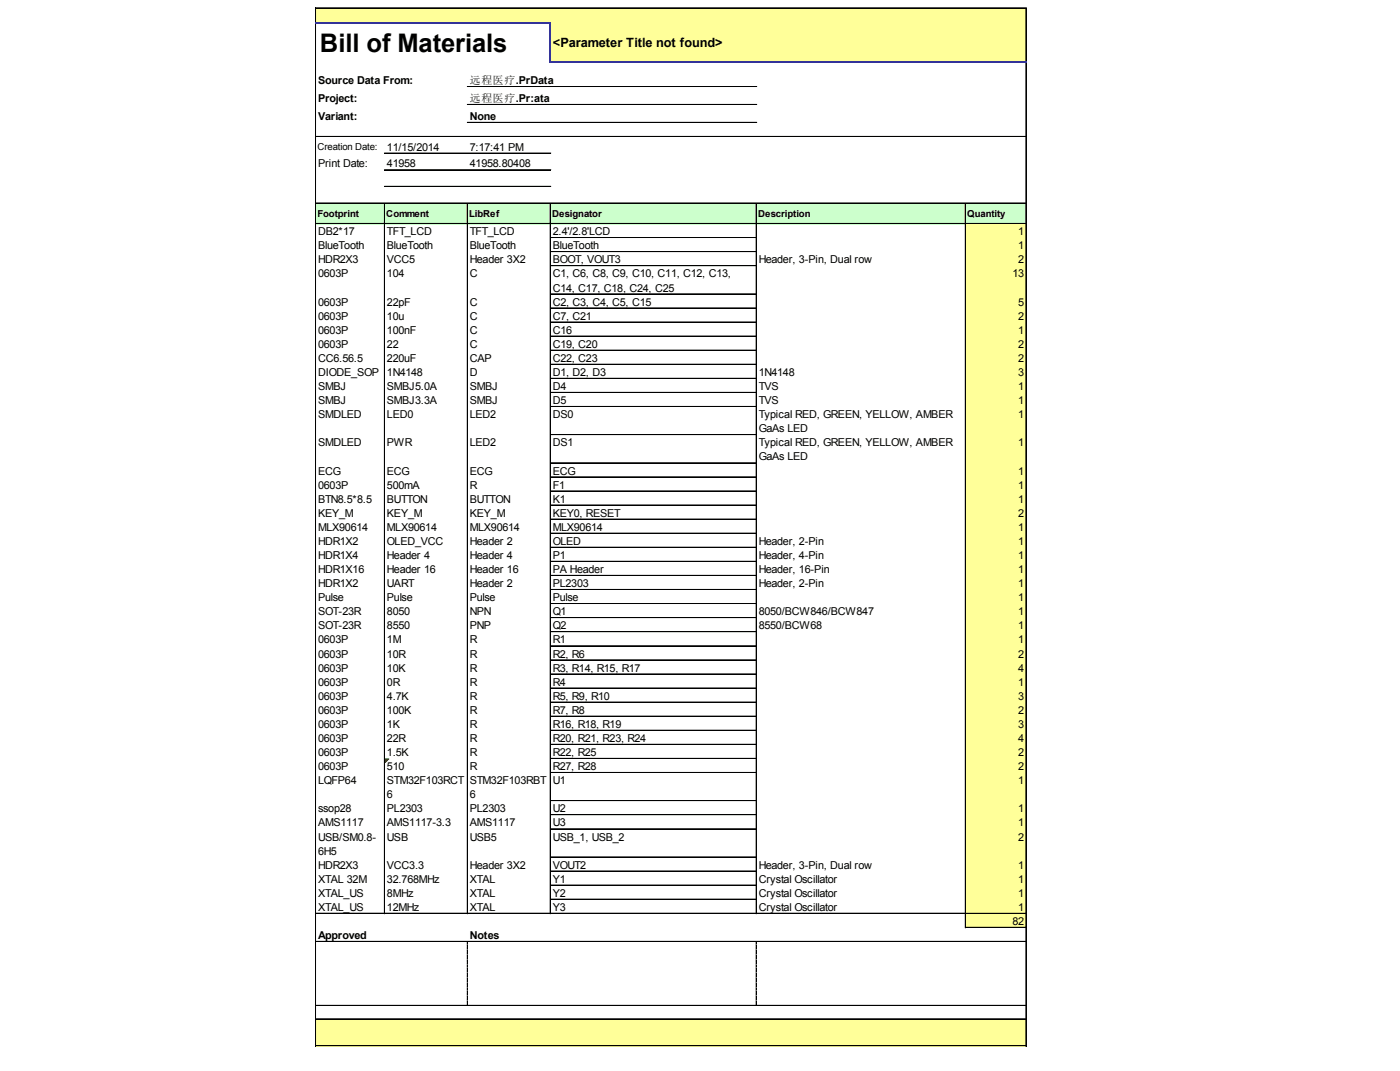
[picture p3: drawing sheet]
<svg xmlns="http://www.w3.org/2000/svg" width="271mm" height="207mm" viewBox="0 0 271 207" stroke-linecap="round" stroke-linejoin="round" font-family="sans-serif">
<defs><g id="words">
<text font-size="4.9" x="61.9" y="10.1">Bill of Materials</text>
<text font-size="2.5" x="107" y="9.1">&lt;Parameter Title not found&gt;</text>
<g font-size="2.1">
<text x="61.6" y="16.3">Source Data From:</text>
<text x="90.9" y="16.2">远程医疗.PrData</text>
<text x="61.6" y="19.7">Project:</text>
<text x="61.6" y="23.2">Variant:</text>
<text x="90.9" y="19.6">远程医疗.Pr:ata</text>
<text x="90.9" y="23.2">None</text>
<text x="74.9" y="29.1">11/15/2014</text>
<text x="90.9" y="29.1">7:17:41 PM</text>
<text x="61.6" y="32.4">Print Date:</text>
<text x="74.9" y="32.4">41958</text>
<text x="90.9" y="32.4">41958.80408</text>
<text x="61.6" y="45.5">DB2*17</text>
<text x="74.9" y="45.5">TFT_LCD</text>
<text x="90.9" y="45.5">TFT_LCD</text>
<text x="107" y="45.5">2.4'/2.8'LCD</text>
<text x="197.1" y="45.5">1</text>
<text x="61.6" y="48.2">BlueTooth</text>
<text x="61.6" y="50.9">HDR2X3</text>
<text x="61.6" y="53.6">0603P</text>
<text x="74.9" y="48.2">BlueTooth</text>
<text x="74.9" y="50.9">VCC5</text>
<text x="74.9" y="53.6">104</text>
<text x="90.9" y="48.2">BlueTooth</text>
<text x="90.9" y="50.9">Header 3X2</text>
<text x="90.9" y="53.6">C</text>
<text x="107" y="48.2">BlueTooth</text>
<text x="107" y="50.9">BOOT, VOUT3</text>
<text x="107" y="53.6">C1, C6, C8, C9, C10, C11, C12, C13,</text>
<text x="146.8" y="50.9">Header, 3-Pin, Dual row</text>
<text x="195.9" y="53.6">13</text>
<text x="197.1" y="48.2">1</text>
<text x="197.1" y="50.9">2</text>
<text x="61.6" y="59.1">0603P</text>
<text x="74.9" y="59.1">22pF</text>
<text x="90.9" y="59.1">C</text>
<text x="107" y="56.4">C14, C17, C18, C24, C25</text>
<text x="107" y="59.1">C2, C3, C4, C5, C15</text>
<text x="197.1" y="59.1">5</text>
<text x="61.6" y="61.8">0603P</text>
<text x="61.6" y="64.5">0603P</text>
<text x="74.9" y="61.8">10u</text>
<text x="74.9" y="64.5">100nF</text>
<text x="90.9" y="61.8">C</text>
<text x="90.9" y="64.5">C</text>
<text x="107" y="61.8">C7, C21</text>
<text x="107" y="64.5">C16</text>
<text x="197.1" y="61.8">2</text>
<text x="197.1" y="64.5">1</text>
<text x="61.6" y="67.3">0603P</text>
<text x="61.6" y="70">CC6.56.5</text>
<text x="74.9" y="67.3">22</text>
<text x="74.9" y="70">220uF</text>
<text x="90.9" y="67.3">C</text>
<text x="90.9" y="70">CAP</text>
<text x="107" y="67.3">C19, C20</text>
<text x="107" y="70">C22, C23</text>
<text x="197.1" y="67.3">2</text>
<text x="197.1" y="70">2</text>
<text x="61.6" y="72.7">DIODE_SOP</text>
<text x="61.6" y="75.4">SMBJ</text>
<text x="74.9" y="72.7">1N4148</text>
<text x="74.9" y="75.4">SMBJ5.0A</text>
<text x="90.9" y="72.7">D</text>
<text x="90.9" y="75.4">SMBJ</text>
<text x="107" y="72.7">D1, D2, D3</text>
<text x="107" y="75.4">D4</text>
<text x="146.8" y="72.7">1N4148</text>
<text x="146.8" y="75.4">TVS</text>
<text x="197.1" y="72.7">3</text>
<text x="197.1" y="75.4">1</text>
<text x="61.6" y="78.1">SMBJ</text>
<text x="61.6" y="80.9">SMDLED</text>
<text x="74.9" y="78.1">SMBJ3.3A</text>
<text x="74.9" y="80.9">LED0</text>
<text x="90.9" y="78.1">SMBJ</text>
<text x="90.9" y="80.9">LED2</text>
<text x="107" y="78.1">D5</text>
<text x="107" y="80.9">DS0</text>
<text x="146.8" y="78.1">TVS</text>
<text x="146.8" y="80.9">Typical RED, GREEN, YELLOW, AMBER</text>
<text x="146.8" y="83.6">GaAs LED</text>
<text x="197.1" y="78.1">1</text>
<text x="197.1" y="80.9">1</text>
<text x="61.6" y="86.3">SMDLED</text>
<text x="74.9" y="86.3">PWR</text>
<text x="90.9" y="86.3">LED2</text>
<text x="107" y="86.3">DS1</text>
<text x="146.8" y="86.3">Typical RED, GREEN, YELLOW, AMBER</text>
<text x="146.8" y="89">GaAs LED</text>
<text x="197.1" y="86.3">1</text>
<text x="61.6" y="91.7">ECG</text>
<text x="61.6" y="94.5">0603P</text>
<text x="74.9" y="91.7">ECG</text>
<text x="74.9" y="94.5">500mA</text>
<text x="90.9" y="91.7">ECG</text>
<text x="90.9" y="94.5">R</text>
<text x="107" y="91.7">ECG</text>
<text x="107" y="94.5">F1</text>
<text x="197.1" y="91.7">1</text>
<text x="197.1" y="94.5">1</text>
<text x="61.6" y="97.2">BTN8.5*8.5</text>
<text x="61.6" y="99.9">KEY_M</text>
<text x="74.9" y="97.2">BUTTON</text>
<text x="74.9" y="99.9">KEY_M</text>
<text x="90.9" y="97.2">BUTTON</text>
<text x="90.9" y="99.9">KEY_M</text>
<text x="107" y="97.2">K1</text>
<text x="107" y="99.9">KEY0, RESET</text>
<text x="197.1" y="97.2">1</text>
<text x="197.1" y="99.9">2</text>
<text x="61.6" y="102.6">MLX90614</text>
<text x="61.6" y="105.4">HDR1X2</text>
<text x="74.9" y="102.6">MLX90614</text>
<text x="74.9" y="105.4">OLED_VCC</text>
<text x="90.9" y="102.6">MLX90614</text>
<text x="90.9" y="105.4">Header 2</text>
<text x="107" y="102.6">MLX90614</text>
<text x="107" y="105.4">OLED</text>
<text x="146.8" y="105.4">Header, 2-Pin</text>
<text x="197.1" y="102.6">1</text>
<text x="197.1" y="105.4">1</text>
<text x="61.6" y="108.1">HDR1X4</text>
<text x="61.6" y="110.8">HDR1X16</text>
<text x="61.6" y="113.5">HDR1X2</text>
<text x="74.9" y="108.1">Header 4</text>
<text x="74.9" y="110.8">Header 16</text>
<text x="74.9" y="113.5">UART</text>
<text x="90.9" y="108.1">Header 4</text>
<text x="90.9" y="110.8">Header 16</text>
<text x="90.9" y="113.5">Header 2</text>
<text x="107" y="108.1">P1</text>
<text x="107" y="110.8">PA Header</text>
<text x="107" y="113.5">PL2303</text>
<text x="146.8" y="108.1">Header, 4-Pin</text>
<text x="146.8" y="110.8">Header, 16-Pin</text>
<text x="146.8" y="113.5">Header, 2-Pin</text>
<text x="197.1" y="108.1">1</text>
<text x="197.1" y="110.8">1</text>
<text x="197.1" y="113.5">1</text>
<text x="61.6" y="116.2">Pulse</text>
<text x="61.6" y="119">SOT-23R</text>
<text x="74.9" y="116.2">Pulse</text>
<text x="74.9" y="119">8050</text>
<text x="90.9" y="116.2">Pulse</text>
<text x="90.9" y="119">NPN</text>
<text x="107" y="116.2">Pulse</text>
<text x="107" y="119">Q1</text>
<text x="146.8" y="119">8050/BCW846/BCW847</text>
<text x="197.1" y="116.2">1</text>
<text x="197.1" y="119">1</text>
<text x="61.6" y="121.7">SOT-23R</text>
<text x="61.6" y="124.4">0603P</text>
<text x="74.9" y="121.7">8550</text>
<text x="74.9" y="124.4">1M</text>
<text x="90.9" y="121.7">PNP</text>
<text x="90.9" y="124.4">R</text>
<text x="107" y="121.7">Q2</text>
<text x="107" y="124.4">R1</text>
<text x="146.8" y="121.7">8550/BCW68</text>
<text x="197.1" y="121.7">1</text>
<text x="197.1" y="124.4">1</text>
<text x="61.6" y="127.1">0603P</text>
<text x="61.6" y="129.9">0603P</text>
<text x="74.9" y="127.1">10R</text>
<text x="74.9" y="129.9">10K</text>
<text x="90.9" y="127.1">R</text>
<text x="90.9" y="129.9">R</text>
<text x="107" y="127.1">R2, R6</text>
<text x="107" y="129.9">R3, R14, R15, R17</text>
<text x="197.1" y="127.1">2</text>
<text x="197.1" y="129.9">4</text>
<text x="61.6" y="132.6">0603P</text>
<text x="61.6" y="135.3">0603P</text>
<text x="74.9" y="132.6">0R</text>
<text x="74.9" y="135.3">4.7K</text>
<text x="90.9" y="132.6">R</text>
<text x="90.9" y="135.3">R</text>
<text x="107" y="132.6">R4</text>
<text x="107" y="135.3">R5, R9, R10</text>
<text x="197.1" y="132.6">1</text>
<text x="197.1" y="135.3">3</text>
<text x="61.6" y="138">0603P</text>
<text x="61.6" y="140.7">0603P</text>
<text x="61.6" y="143.5">0603P</text>
<text x="74.9" y="138">100K</text>
<text x="74.9" y="140.7">1K</text>
<text x="74.9" y="143.5">22R</text>
<text x="90.9" y="138">R</text>
<text x="90.9" y="140.7">R</text>
<text x="90.9" y="143.5">R</text>
<text x="107" y="138">R7, R8</text>
<text x="107" y="140.7">R16, R18, R19</text>
<text x="107" y="143.5">R20, R21, R23, R24</text>
<text x="197.1" y="138">2</text>
<text x="197.1" y="140.7">3</text>
<text x="197.1" y="143.5">4</text>
<text x="61.6" y="146.2">0603P</text>
<text x="61.6" y="148.9">0603P</text>
<text x="74.9" y="146.2">1.5K</text>
<text x="74.9" y="148.9">510</text>
<text x="90.9" y="146.2">R</text>
<text x="90.9" y="148.9">R</text>
<text x="107" y="146.2">R22, R25</text>
<text x="107" y="148.9">R27, R28</text>
<text x="197.1" y="146.2">2</text>
<text x="197.1" y="148.9">2</text>
<text x="61.6" y="151.6">LQFP64</text>
<text x="74.9" y="151.6">STM32F103RCT</text>
<text x="74.9" y="154.3">6</text>
<text x="90.9" y="151.6">STM32F103RBT</text>
<text x="90.9" y="154.3">6</text>
<text x="107" y="151.6">U1</text>
<text x="197.1" y="151.6">1</text>
<text x="61.6" y="157.1">ssop28</text>
<text x="61.6" y="159.8">AMS1117</text>
<text x="74.9" y="157.1">PL2303</text>
<text x="74.9" y="159.8">AMS1117-3.3</text>
<text x="90.9" y="157.1">PL2303</text>
<text x="90.9" y="159.8">AMS1117</text>
<text x="107" y="157.1">U2</text>
<text x="107" y="159.8">U3</text>
<text x="197.1" y="157.1">1</text>
<text x="197.1" y="159.8">1</text>
<text x="61.6" y="162.5">USB/SM0.8-</text>
<text x="61.6" y="165.2">6H5</text>
<text x="61.6" y="168">HDR2X3</text>
<text x="74.9" y="162.5">USB</text>
<text x="74.9" y="168">VCC3.3</text>
<text x="90.9" y="162.5">USB5</text>
<text x="90.9" y="168">Header 3X2</text>
<text x="107" y="162.5">USB_1, USB_2</text>
<text x="107" y="168">VOUT2</text>
<text x="146.8" y="168">Header, 3-Pin, Dual row</text>
<text x="197.1" y="162.5">2</text>
<text x="197.1" y="168">1</text>
<text x="61.6" y="170.7">XTAL 32M</text>
<text x="61.6" y="173.4">XTAL_US</text>
<text x="74.9" y="170.7">32.768MHz</text>
<text x="74.9" y="173.4">8MHz</text>
<text x="90.9" y="170.7">XTAL</text>
<text x="90.9" y="173.4">XTAL</text>
<text x="107" y="170.7">Y1</text>
<text x="107" y="173.4">Y2</text>
<text x="146.8" y="170.7">Crystal Oscillator</text>
<text x="146.8" y="173.4">Crystal Oscillator</text>
<text x="197.1" y="170.7">1</text>
<text x="197.1" y="173.4">1</text>
<text x="61.6" y="176.1">XTAL_US</text>
<text x="74.9" y="176.1">12MHz</text>
<text x="90.9" y="176.1">XTAL</text>
<text x="107" y="176.1">Y3</text>
<text x="146.8" y="176.1">Crystal Oscillator</text>
<text x="195.9" y="178.8">82</text>
<text x="197.1" y="176.1">1</text>
<text x="61.6" y="181.6">Approved</text>
<text x="90.9" y="181.6">Notes</text>
</g>
<g font-size="1.9">
<text x="61.4" y="29">Creation Date:</text>
<text x="61.4" y="41.9">Footprint</text>
<text x="74.8" y="41.9">Comment</text>
<text x="90.8" y="41.9">LibRef</text>
<text x="106.8" y="41.9">Designator</text>
<text x="146.7" y="41.9">Description</text>
<text x="187.2" y="41.9">Quantity</text>
</g>
</g></defs>
<g fill="#ff9">
<path d="M61.1 1.6h137.6v2.9h-137.6z"/>
<path d="M106.5 4.4h92.2v7.7h-92.2z"/>
</g>
<path d="M61.1 39.2h137.6v4.1h-137.6z" fill="#cfc"/>
<g fill="#ff9">
<path d="M186.8 43.2h11.9v2.8h-11.9z"/>
<path d="M186.8 45.9h11.9v2.9h-11.9z"/>
<path d="M186.8 48.6h11.9v2.9h-11.9z"/>
<path d="M186.8 51.4h11.9v5.5h-11.9z"/>
<path d="M186.8 56.8h11.9v2.9h-11.9z"/>
<path d="M186.8 59.5h11.9v2.9h-11.9z"/>
<path d="M186.8 62.3h11.9v2.8h-11.9z"/>
<path d="M186.8 65h11.9v2.8h-11.9z"/>
<path d="M186.8 67.7h11.9v2.8h-11.9z"/>
<path d="M186.8 70.4h11.9v2.9h-11.9z"/>
<path d="M186.8 73.1h11.9v2.9h-11.9z"/>
<path d="M186.8 75.9h11.9v2.8h-11.9z"/>
<path d="M186.8 78.6h11.9v5.6h-11.9z"/>
<path d="M186.8 84h11.9v5.6h-11.9z"/>
<path d="M186.8 89.5h11.9v2.8h-11.9z"/>
<path d="M186.8 92.2h11.9v2.8h-11.9z"/>
<path d="M186.8 94.9h11.9v2.9h-11.9z"/>
<path d="M186.8 97.6h11.9v2.9h-11.9z"/>
<path d="M186.8 100.4h11.9v2.8h-11.9z"/>
<path d="M186.8 103.1h11.9v2.8h-11.9z"/>
<path d="M186.8 105.8h11.9v2.9h-11.9z"/>
<path d="M186.8 108.5h11.9v41h-11.9z"/>
</g>
<path d="M74.5 146.8h.8" fill="none" stroke="#008000" stroke-width=".19"/>
<path d="M74.5 146.8h.8v.1h-.8z" fill="#008000"/>
<path d="M74.5 146.9h.6" fill="none" stroke="#008000" stroke-width=".19"/>
<path d="M74.5 146.9h.6v.1h-.6z" fill="#008000"/>
<path d="M74.5 147h.5" fill="none" stroke="#008000" stroke-width=".19"/>
<path d="M74.5 147h.5v.1h-.5z" fill="#008000"/>
<path d="M74.5 147.1h.4" fill="none" stroke="#008000" stroke-width=".19"/>
<path d="M74.5 147.1h.4v.2h-.4z" fill="#008000"/>
<path d="M74.5 147.3h.3" fill="none" stroke="#008000" stroke-width=".19"/>
<path d="M74.5 147.3h.3v.1h-.3z" fill="#008000"/>
<path d="M74.5 147.4h.1" fill="none" stroke="#008000" stroke-width=".19"/>
<path d="M74.5 147.4l.1 .1z" fill="#008000"/>
<g fill="#ff9">
<path d="M186.8 149.4h11.9v30h-11.9z"/>
<path d="M61.1 197h137.6v5.3h-137.6z"/>
</g>
<g fill="none" stroke="#000" stroke-width=".19">
<path d="M61.1 1.5v2.7M61.1 4.5v197.8M61.2 1.5h137.5M61.2 1.6h137.5M90.4 16.7h56.1M90.4 16.8h56.1M198.5 1.6v10.3M198.5 12.1v190.2M198.6 1.6v10.3M198.6 12.1v190.2M61.2 26.4h137.5M61.2 39.2h137.5"/>
<path d="M61.2 39.3h137.5M74.4 39.4v137.3M74.4 29.6h32.2M74.4 29.7h32.2M74.4 32.8h32.2M74.4 32.9h32.2M74.4 36h32.2M74.4 36.1h32.2M74.5 39.4v137.3M90.4 39.4v137.3M90.4 20.2h56.1M90.4 20.3h56.1"/>
<path d="M90.4 23.7h56.1M90.5 39.4v137.3M106.5 39.4v137.3M146.3 39.4v137.3M146.4 39.4v137.3M186.8 39.4v140M186.9 39.4v140M61.2 43.2h137.5M61.2 43.3h137.5M106.6 45.9h39.7M106.6 46h39.7M106.6 48.6h39.7"/>
<path d="M106.6 48.7h39.7M106.6 51.4h39.7M106.6 56.8h39.7M106.6 56.9h39.7M106.6 59.5h39.7M106.6 59.6h39.7M106.6 62.3h39.7M106.6 65h39.7M106.6 67.7h39.7M106.6 67.8h39.7M106.6 70.4h39.7M106.6 70.5h39.7"/>
<path d="M106.6 73.1h39.7M106.6 73.2h39.7M106.6 75.9h39.7M106.6 78.6h39.7M106.6 84h39.7M106.6 84.1h39.7M106.6 89.5h39.7M106.6 92.2h39.7M106.6 92.3h39.7M106.6 94.9h39.7M106.6 95h39.7M106.6 97.6h39.7"/>
<path d="M106.6 97.7h39.7M106.6 100.4h39.7M106.6 103.1h39.7M106.6 105.8h39.7M106.6 105.9h39.7M106.6 108.5h39.7M106.6 108.6h39.7M106.6 111.2h39.7M106.6 111.3h39.7M106.6 114h39.7M106.6 116.7h39.7M106.6 116.8h39.7"/>
<path d="M106.6 119.4h39.7M106.6 119.5h39.7M106.6 122.1h39.7M106.6 122.2h39.7M106.6 124.9h39.7M106.6 127.6h39.7M106.6 130.3h39.7M106.6 130.4h39.7M106.6 133h39.7M106.6 133.1h39.7M106.6 135.7h39.7M106.6 135.8h39.7"/>
<path d="M106.6 138.5h39.7M106.6 141.2h39.7M106.6 143.9h39.7M106.6 144h39.7M106.6 146.6h39.7M106.6 146.7h39.7M106.6 149.4h39.7M106.6 154.8h39.7M106.6 154.9h39.7M106.6 157.5h39.7M106.6 157.6h39.7M61.2 176.6h137.5"/>
<path d="M106.6 160.2h39.7M106.6 160.3h39.7M106.6 165.7h39.7M106.6 168.4h39.7M106.6 168.5h39.7M106.6 171.1h39.7M106.6 171.2h39.7M106.6 173.8h39.7M106.6 173.9h39.7M186.9 179.3h11.8M186.9 179.4h11.8M61.2 182h137.5"/>
<path d="M61.2 182.1h137.5M61.2 194.4h137.5M61.2 197h137.5M90.4 182.1v.4M90.4 182.6v.4M90.4 183.1v.4M90.4 183.6v.4M90.4 184.1v.4M90.4 184.6v.4M90.4 185.1v.4M90.4 185.6v.4M90.4 186.1v.4"/>
<path d="M90.4 186.6v.4M90.4 187.1v.4M90.4 187.6v.4M90.4 188.1v.3M90.4 188.6v.3M90.4 189.1v.3M90.4 189.6v.3M90.4 190.1v.3M90.4 190.6v.3M90.4 191v.4M90.4 191.5v.4M90.4 192v.4"/>
<path d="M90.4 192.5v.4M90.4 193v.4M90.4 193.5v.4M90.4 194v.4M146.3 182.1v.4M146.3 182.6v.4M146.3 183.1v.4M146.3 183.6v.4M146.3 184.1v.4M146.3 184.6v.4M146.3 185.1v.4M146.3 185.6v.4"/>
<path d="M146.3 186.1v.4M146.3 186.6v.4M146.3 187.1v.4M146.3 187.6v.4M146.3 188.1v.3M146.3 188.6v.3M146.3 189.1v.3M146.3 189.6v.3M146.3 190.1v.3M146.3 190.6v.3M146.3 191v.4M146.3 191.5v.4"/>
<path d="M146.3 192v.4M146.3 192.5v.4M146.3 193v.4M146.3 193.5v.4M146.3 194v.4M61.2 202.2h137.5"/>
</g>
<path d="M61.1 4.4h45.5M106.5 4.5v7.6M106.6 12h92.1" fill="none" stroke="#339" stroke-width=".25"/>
<g fill="#000">
<path d="M90.4 182.1h.2v.4h-.2zM90.4 182.6h.2v.4h-.2zM90.4 183.1h.2v.4h-.2zM90.4 183.6h.2v.4h-.2zM90.4 184.1h.2v.4h-.2zM90.4 184.6h.2v.4h-.2zM90.4 185.1h.2v.4h-.2zM90.4 185.6h.2v.4h-.2zM90.4 186.1h.2v.4h-.2zM90.4 186.6h.2v.4h-.2zM90.4 187.1h.2v.4h-.2zM90.4 187.6h.2v.4h-.2z"/>
<path d="M90.4 188.1h.2v.3h-.2zM90.4 188.6h.2v.3h-.2zM90.4 189.1h.2v.3h-.2zM90.4 189.6h.2v.3h-.2zM90.4 190.1h.2v.3h-.2zM90.4 190.6h.2v.3h-.2zM90.4 191h.2v.4h-.2zM90.4 191.5h.2v.4h-.2zM90.4 192h.2v.4h-.2zM90.4 192.5h.2v.4h-.2zM90.4 193h.2v.4h-.2zM90.4 193.5h.2v.4h-.2z"/>
<path d="M90.4 194h.2v.4h-.2zM146.3 182.1h.2v.4h-.2zM146.3 182.6h.2v.4h-.2zM146.3 183.1h.2v.4h-.2zM146.3 183.6h.2v.4h-.2zM146.3 184.1h.2v.4h-.2zM146.3 184.6h.2v.4h-.2zM146.3 185.1h.2v.4h-.2zM146.3 185.6h.2v.4h-.2zM146.3 186.1h.2v.4h-.2zM146.3 186.6h.2v.4h-.2zM146.3 187.1h.2v.4h-.2z"/>
<path d="M146.3 187.6h.2v.4h-.2zM146.3 188.1h.2v.3h-.2zM146.3 188.6h.2v.3h-.2zM146.3 189.1h.2v.3h-.2zM146.3 189.6h.2v.3h-.2zM146.3 190.1h.2v.3h-.2zM146.3 190.6h.2v.3h-.2zM146.3 191h.2v.4h-.2zM146.3 191.5h.2v.4h-.2zM146.3 192h.2v.4h-.2zM146.3 192.5h.2v.4h-.2zM146.3 193h.2v.4h-.2z"/>
<path d="M146.3 193.5h.2v.4h-.2zM146.3 194h.2v.4h-.2z"/>
</g>
<use href="#words"/>
</svg>
